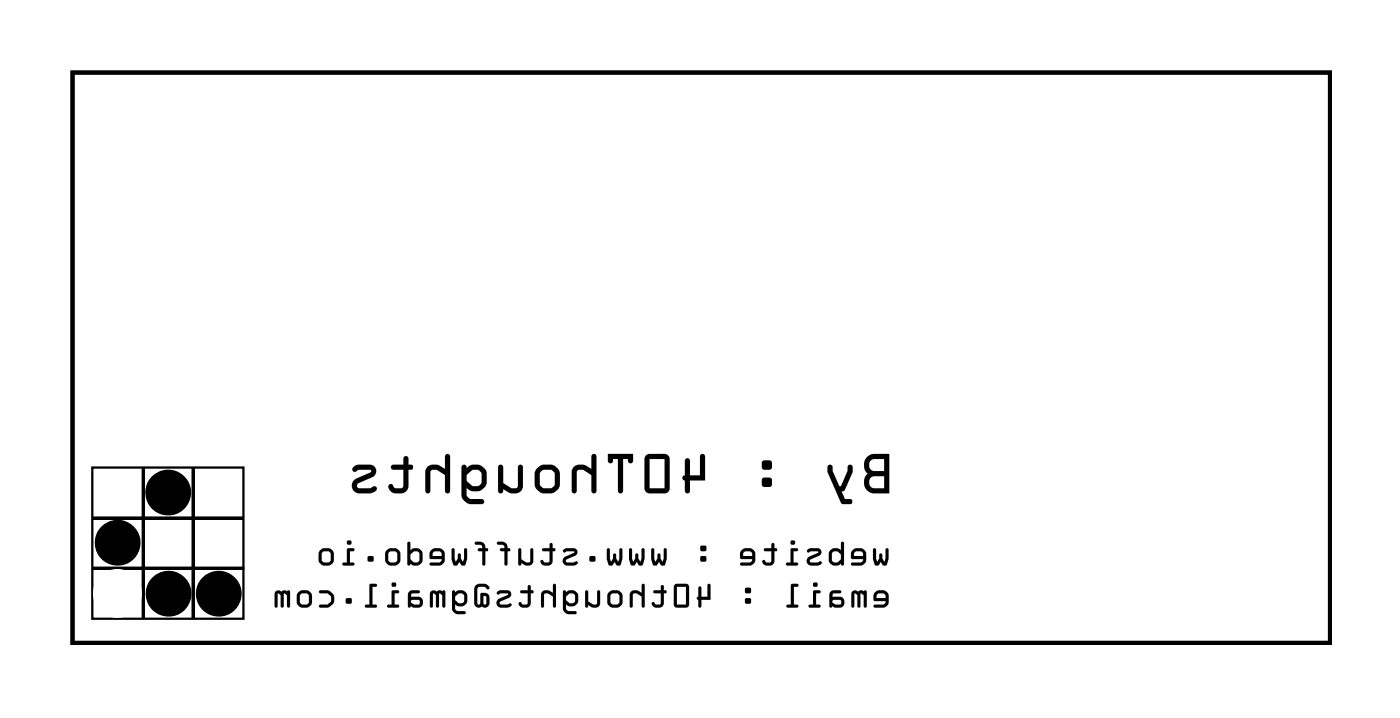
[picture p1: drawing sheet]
<svg xmlns="http://www.w3.org/2000/svg" width="70mm" height="36mm" viewBox="0 0 70 36" stroke-linecap="round" stroke-linejoin="round" font-family="sans-serif">
<path d="M3.6 3.6h63.1v28.6h-63.1z" fill="none" stroke="#000" stroke-width=".2"/>
<path d="M3.6 3.6h63.1v28.6h-63.1z" fill="none" stroke="#000" stroke-width=".05"/>
<g fill="#000">
<path d="M4.8 29.8a1.1 1.1 0 0 1 2.2 0 1.1 1.1 0 0 1-2.2 0zM4.7 29.8a1.15 1.15 0 0 0 2.3 0 1.15 1.15 0 0 0-2.3 0z"/>
<path d="M4.8 27.2a1.1 1.1 0 0 1 2.2 0 1.1 1.1 0 0 1-2.2 0zM4.7 27.2a1.15 1.15 0 0 0 2.3 0 1.15 1.15 0 0 0-2.3 0z"/>
<path d="M7.1 23.4v7.6h.2v-7.6zM7.1 23.4h.2v7.6h-.2z"/>
<path d="M7.4 24.7a1.08 1.08 0 0 1 2.1 0 1.08 1.08 0 0 1-2.1 0zM7.3 24.7a1.15 1.15 0 0 0 2.3 0 1.15 1.15 0 0 0-2.3 0z"/>
<path d="M7.4 29.8a1.08 1.08 0 0 1 2.1 0 1.08 1.08 0 0 1-2.1 0zM7.3 29.8a1.15 1.15 0 0 0 2.3 0 1.15 1.15 0 0 0-2.3 0z"/>
<path d="M9.6 23.4v7.6h.2v-7.6zM9.6 23.4h.2v7.6h-.2z"/>
<path d="M9.9 29.8a1.1 1.1 0 0 1 2.2 0 1.1 1.1 0 0 1-2.2 0zM9.8 29.8a1.15 1.15 0 0 0 2.3 0 1.15 1.15 0 0 0-2.3 0z"/>
<path d="M4.6 25.9v.1h7.6v-.1zM4.6 25.9h7.6v.1h-7.6z"/>
<path d="M4.6 28.4v.2h7.7v-.2zM4.6 28.4h7.6v.1h-7.6z"/>
<path d="M43.8 27.5v.5l.1 .3h.1l.2-.1 .1 .1h.1l.2-.3-.1-.5h-.1l-.1 .7-.1-.5-.2 .5-.1-.7zM43.8 27.5h.1l.1 .7 .2-.5 .1 .5 .1-.7h.1l.1 .5-.2 .3h-.1l-.1-.1-.2 .1h-.1l-.1-.3zM42.8 27.6l-.1 .4 .6 .1-.1 .1h-.5v.1h.6l.1-.2v-.5l-.3-.1zM42.8 27.6l.3-.1 .3 .1v.5l-.1 .2h-.6v-.1h.5l.1-.1-.6-.1zM42.9 27.7l.3-.1 .1 .3h-.5zM42.9 27.7l-.1 .2h.5l-.1-.3zM41.6 27.6v.2v.4l.2 .1h.2l.2-.1 .1 .1v-1.1h-.1v.4l-.4-.1zM41.6 27.6l.2-.1 .4 .1v-.4h.1v1.1l-.1-.1-.2 .1h-.2l-.2-.1v-.4zM41.7 27.7l.3-.1 .2 .2v.2l-.2 .2-.3-.1zM41.7 27.7v.4l.3 .1 .2-.2v-.2l-.2-.2zM40.5 27.6v.1h.5l-.4 .2a.24 .24 0 0 0-.1 .3 .24 .24 0 0 0 .2 .1h.5v-.2h-.6v-.1l.5-.1a.2 .2 0 0 0 .1-.3 .2 .2 0 0 0-.2-.1h-.3zM40.5 27.6l.2-.1h.3l.2 .1-.1 .2-.5 .3 .1 .1 .5-.1v.1l-.1 .1h-.4a.24 .24 0 0 1-.2-.1 .24 .24 0 0 1 .1-.3l.4-.2h-.5zM39.7 27.5l-.1 .7h-.1l-.1 .1h.6v-.1h-.2v-.6h.2v-.1zM39.7 27.5h.3v.1h-.2v.6h.2v.1h-.6l.1-.1h.1zM39.6 27.2a.15 .15 0 0 0 .3 0 .15 .15 0 0 0-.3 0zM39.6 27.2a.15 .15 0 0 1 .3 0 .15 .15 0 0 1-.3 0zM38.3 27.5v.1h.4v.5l-.2 .1-.2-.1-.1 .1a.32 .32 0 0 0 .3 .2 .32 .32 0 0 0 .3-.3v-.5l.2-.1h-.2v-.3l-.1 .1v.2zM38.3 27.5h.4v-.2l.1-.1v.3h.2l-.2 .1v.5a.31 .31 0 0 1-.3 .3 .31 .31 0 0 1-.3-.3h.1l.2 .1 .2-.1v-.5h-.4zM37.2 27.6l-.1 .4 .6 .1-.1 .1h-.4l-.1 .1h.6l.2-.2-.1-.5-.2-.1zM37.2 27.6l.4-.1 .2 .1 .1 .5-.2 .2h-.6l.1-.1h.4l.1-.1-.6-.1zM37.3 27.7l.3-.1 .1 .3h-.4zM37.3 27.7v.2h.4l-.1-.3zM35.1 27.9v.2h.3v-.2zM35.1 27.9h.3v.2h-.3zM35.1 27.4v.2h.3v-.2zM35.1 27.4h.3v.2h-.3zM32.7 27.5v.5v.3h.2l.1-.1 .2 .1h.1l.1-.3v-.5h-.1l-.1 .7-.2-.5-.1 .5-.1-.7zM32.7 27.5h.1l.1 .7 .1-.5 .2 .5 .1-.7h.1v.5l-.1 .3h-.1l-.2-.1-.1 .1h-.2v-.3zM31.6 27.5l-.1 .5 .1 .3h.2l.1-.1 .1 .1h.2l.1-.3v-.5h-.1l-.1 .7-.2-.5-.1 .5-.1-.7zM31.6 27.5h.1l.1 .7 .1-.5 .2 .5 .1-.7h.1v.5l-.1 .3h-.2l-.1-.1-.1 .1h-.2l-.1-.3zM30.5 27.5l-.1 .5 .1 .3h.2l.1-.1 .1 .1h.2l.1-.3v-.5h-.1l-.1 .7-.2-.5-.2 .5v-.7zM30.5 27.5h.1v.7l.2-.5 .2 .5 .1-.7h.1v.5l-.1 .3h-.2l-.1-.1-.1 .1h-.2l-.1-.3zM29.6 27.9v.2h.2v-.2zM29.6 27.9h.2v.2h-.2zM28.2 27.6l.1 .1h.5l-.4 .2a.24 .24 0 0 0-.2 .3 .24 .24 0 0 0 .2 .1h.5v-.2h-.5v-.1l.4-.1a.2 .2 0 0 0 .2-.3 .2 .2 0 0 0-.2-.1h-.4zM28.2 27.6l.2-.1h.4l.1 .1v.2l-.5 .3v.1l.5-.1 .1 .1-.2 .1h-.4a.24 .24 0 0 1-.2-.1 .24 .24 0 0 1 .2-.3l.4-.2h-.5zM27.2 27.5v.1h.4v.5l-.3 .1-.1-.1-.1 .1a.32 .32 0 0 0 .3 .2 .32 .32 0 0 0 .3-.3v-.5l.2-.1h-.2v-.3l-.1 .1v.2zM27.2 27.5h.4v-.2l.1-.1v.3h.2l-.2 .1v.5a.31 .31 0 0 1-.3 .3 .31 .31 0 0 1-.3-.3h.1l.1 .1 .3-.1v-.5h-.4zM26 27.5v.8h.1v-.1l.2 .1a.3 .3 0 0 0 .4-.2v-.6h-.1v.6l-.1 .1-.4-.2v-.5zM26 27.5h.1v.5l.3 .2 .2-.1v-.6h.1v.6a.34 .34 0 0 1-.2 .3 .34 .34 0 0 1-.4-.2v.1h-.1zM24.9 27.2l.1 .1 .3 .1v.1l-.2 .1h.2v.7h.1v-.7l.2-.1h-.2a.34 .34 0 0 0-.5-.3zM24.9 27.2a.34 .34 0 0 1 .6 .3h.1l-.1 .1v.7h-.1h-.1v-.7h-.2l.2-.1v-.1l-.3-.1zM23.8 27.2v.1l.4 .1v.1l-.2 .1h.2v.7h.1v-.7l.2-.1h-.2a.34 .34 0 0 0-.5-.3zM23.8 27.2a.34 .34 0 0 1 .5 .3h.2l-.2 .1v.7h-.1v-.7h-.2l.2-.1v-.1l-.4-.1zM22.7 27.5l-.1 .5 .1 .3h.2l.1-.1 .1 .1h.2l.1-.3v-.5h-.1l-.1 .7-.2-.5-.1 .5-.1-.7zM22.7 27.5h.1l.1 .7 .1-.5 .2 .5 .1-.7h.1v.5l-.1 .3h-.2l-.1-.1-.1 .1h-.2l-.1-.3zM21.6 27.6v.4l.5 .1-.1 .1h-.4v.1h.6l.1-.2v-.5l-.3-.1zM21.6 27.6l.4-.1 .3 .1v.5l-.1 .2h-.6v-.1h.4l.1-.1-.5-.1zM21.7 27.7l.4-.1v.3h-.4zM21.7 27.7v.2h.4v-.3zM20.4 27.2v1.1h.1l.1-.1 .1 .1h.3l.2-.1v-.6l-.3-.1-.3 .1v-.4zM20.4 27.2h.2v.4l.3-.1 .3 .1v.6l-.2 .1h-.3l-.1-.1-.1 .1h-.1zM20.6 27.8l.2-.2 .2 .1v.4l-.2 .1-.2-.1zM20.6 27.8v.3l.2 .1 .2-.1v-.4l-.2-.1zM19.2 27.9a.45 .45 0 0 0 .9 0 .45 .45 0 0 0-.9 0zM19.2 27.9a.45 .45 0 0 1 .9 0 .45 .45 0 0 1-.9 0zM19.5 27.7l.3-.1 .1 .1v.4l-.1 .1h-.2l-.1-.1zM19.5 27.7v.4l.1 .1h.2l.1-.1v-.4l-.1-.1zM18.5 27.9v.2h.2v-.2zM18.5 27.9h.2v.2h-.2zM17.4 27.5v.7h-.2v.1h.5l.1-.1h-.3v-.6h.2l.1-.1zM17.4 27.5h.4l-.1 .1h-.2v.6h.3l-.1 .1h-.5v-.1h.2zM17.4 27.2a.12 .12 0 0 0 .2 0 .12 .12 0 0 0-.2 0zM17.4 27.2a.12 .12 0 0 1 .2 0 .12 .12 0 0 1-.2 0zM15.9 27.9a.45 .45 0 0 0 .9 0 .45 .45 0 0 0-.9 0zM15.9 27.9a.45 .45 0 0 1 .9 0 .45 .45 0 0 1-.9 0zM16.2 27.7l.3-.1 .1 .1v.4l-.1 .1h-.3l-.1-.1zM16.2 27.7l-.1 .4 .1 .1h.3l.1-.1v-.4l-.1-.1z"/>
<path d="M43.8 27.5v.5l.1 .3h.1l.2-.1 .1 .1h.2a.83 .83 0 0 0 0-.8h-.1l-.1 .7-.1-.5-.2 .5-.1-.7zM42.8 27.6l-.1 .4 .6 .1-.1 .1h-.5v.1h.6l.1-.2v-.5l-.3-.1zM42.9 27.7l.3-.1 .1 .3h-.5zM41.6 27.6v.2v.4l.2 .1h.2l.2-.1 .1 .1v-1.1h-.1v.4l-.4-.1zM41.7 27.7l.3-.1 .2 .2v.2l-.2 .2-.3-.1zM40.5 27.6v.1h.5l-.4 .2a.24 .24 0 0 0-.1 .3 .24 .24 0 0 0 .2 .1h.5v-.2h-.6v-.1l.5-.1a.2 .2 0 0 0 .1-.3 .2 .2 0 0 0-.2-.1h-.3zM39.7 27.5l-.1 .7h-.1l-.1 .1h.6v-.1h-.2v-.6h.2v-.1zM39.6 27.2a.15 .15 0 0 0 .3 0 .15 .15 0 0 0-.3 0zM38.3 27.5v.1h.4v.5l-.2 .1-.2-.1h-.1a.31 .31 0 0 0 .3 .3 .31 .31 0 0 0 .3-.3v-.5l.2-.1h-.2v-.3l-.1 .1v.2zM37.2 27.6l-.1 .4 .6 .1-.1 .1h-.4l-.1 .1h.6l.2-.2-.1-.5-.2-.1zM37.3 27.7l.3-.1 .1 .3h-.4zM35.1 27.9v.2h.3v-.2zM35.1 27.4v.2h.3v-.2zM32.7 27.5v.5v.3h.2l.1-.1 .2 .1h.2a.83 .83 0 0 0 0-.8h-.1l-.1 .7-.2-.5-.1 .5-.1-.7zM31.6 27.5l-.1 .5 .1 .3h.2l.1-.1 .1 .1h.2a.83 .83 0 0 0 .1-.8h-.1l-.1 .7-.2-.5-.1 .5-.1-.7zM30.5 27.5l-.1 .5 .1 .3h.2l.1-.1 .1 .1h.2a.83 .83 0 0 0 .1-.8h-.1l-.1 .7-.2-.5-.2 .5v-.7zM29.6 27.9v.2h.2v-.2zM28.2 27.6l.1 .1h.5l-.4 .2a.24 .24 0 0 0-.2 .3 .24 .24 0 0 0 .2 .1h.5v-.2h-.5v-.1l.4-.1a.2 .2 0 0 0 .2-.3 .2 .2 0 0 0-.2-.1h-.4zM27.2 27.5v.1h.4v.5l-.3 .1-.1-.1h-.1a.31 .31 0 0 0 .3 .3 .31 .31 0 0 0 .3-.3v-.5l.2-.1h-.2v-.3l-.1 .1v.2zM26 27.5v.8h.1v-.1a.34 .34 0 0 0 .4 .2 .34 .34 0 0 0 .2-.3v-.6h-.1v.6l-.1 .1-.4-.2v-.5zM24.9 27.2l.1 .1 .3 .1v.1l-.2 .1h.2v.7h.1h.1v-.7l.1-.1h-.1a.34 .34 0 0 0-.6-.3zM23.8 27.2v.1l.4 .1v.1l-.2 .1h.2v.7h.1v-.7l.2-.1h-.2a.34 .34 0 0 0-.5-.3zM22.7 27.5l-.1 .5 .1 .3h.2l.1-.1 .1 .1h.2a.83 .83 0 0 0 .1-.8h-.1l-.1 .7-.2-.5-.1 .5-.1-.7zM21.6 27.6v.4l.5 .1-.1 .1h-.4v.1h.6l.1-.2v-.5l-.3-.1zM21.7 27.7l.4-.1v.3h-.4zM20.4 27.2v1.1h.1l.1-.1 .1 .1h.3l.2-.1v-.6l-.3-.1-.3 .1v-.4zM20.6 27.8l.2-.2 .2 .1v.4l-.2 .1-.2-.1zM19.2 27.9a.45 .45 0 0 0 .9 0 .45 .45 0 0 0-.9 0zM19.5 27.7l.3-.1 .1 .1v.4l-.1 .1h-.2l-.1-.1zM18.5 27.9v.2h.2v-.2zM17.4 27.5v.7h-.2v.1h.5l.1-.1h-.3v-.6h.2l.1-.1zM17.4 27.2a.12 .12 0 0 0 .2 0 .12 .12 0 0 0-.2 0zM15.9 27.9a.45 .45 0 0 0 .9 0 .45 .45 0 0 0-.9 0zM16.2 27.7l.3-.1 .1 .1v.4l-.1 .1h-.3l-.1-.1z"/>
<path d="M43.9 29.7l-.1 .4 .6 .1-.1 .1h-.5v.1h.6l.2-.2-.1-.5-.2-.1zM43.9 29.7l.4-.1 .2 .1 .1 .5-.2 .2h-.6v-.1h.5l.1-.1-.6-.1zM44 29.8l.3-.1 .1 .3h-.4zM44 29.8v.2h.4l-.1-.3zM42.7 29.6v.8h.1l.1-.7 .1 .1v.6h.1l.1-.7 .1 .1v.6h.1v-.8zM42.7 29.6h.7v.8h-.1v-.6l-.1-.1-.1 .7h-.1v-.6l-.1-.1-.1 .7h-.1zM41.7 29.6l-.1 .8 .5 .1a.28 .28 0 0 0 .2-.3 .28 .28 0 0 0-.2-.3h-.4v-.1l.1-.1h.3v-.1zM41.7 29.6h.4v.1h-.3l-.1 .1v.1h.4a.28 .28 0 0 1 .2 .3 .28 .28 0 0 1-.2 .3l-.5-.1zM41.8 30.1h.3l.1 .2h-.3l-.2-.1zM41.8 30.1l-.1 .1 .2 .1h.3l-.1-.2zM40.8 29.6v.7h-.2l-.1 .1h.6v-.1h-.2v-.6h.2v-.1zM40.8 29.6h.3v.1h-.2v.6h.2v.1h-.6l.1-.1h.2zM40.8 29.3a.12 .12 0 0 0 .2 0 .12 .12 0 0 0-.2 0zM40.8 29.3a.12 .12 0 0 1 .2 0 .12 .12 0 0 1-.2 0zM39.7 29.3v1h-.2l-.1 .1h.6v-.1h-.2v-.9h.2v-.1zM39.7 29.3h.3v.1h-.2v.9h.2v.1h-.6l.1-.1h.2zM37.4 30v.2h.2v-.2zM37.4 30h.2v.2h-.2zM37.4 29.5v.2h.2v-.2zM37.4 29.5h.2v.2h-.2zM35 29.4v.5l-.1 .1 .2 .5 .1-.1v-.3h.4v-.8h-.1v.6h-.3v-.5zM35 29.4h.2v.5h.3v-.6h.1v.8h-.4v.3l-.1 .1-.2-.5 .1-.1zM33.8 29.3v1.1l.1 .1 .6-.1 .1-.1-.1-.9-.1-.1zM33.8 29.3h.6l.1 .1 .1 .9-.1 .1-.6 .1-.1-.1zM33.9 29.4h.5v.9h-.5zM33.9 29.4v.9h.5v-.9zM32.8 29.6v.1h.3v.5l-.2 .1-.1-.1-.1 .1a.32 .32 0 0 0 .3 .2 .32 .32 0 0 0 .3-.3v-.5l.1-.1h-.1v-.3l-.2 .1v.2zM32.8 29.6h.3v-.2l.2-.1v.3h.1l-.1 .1v.5a.31 .31 0 0 1-.3 .3 .31 .31 0 0 1-.3-.3h.1l.1 .1 .2-.1v-.5h-.3zM31.6 29.6v.8h.1v-.6l.1-.1 .4 .2v.5h.1v-1.1h-.1v.4l-.3-.1zM31.6 29.6h.3l.3 .1v-.4h.1v1.1h-.1v-.5l-.3-.2-.2 .1v.6h-.1zM30.4 30a.44 .44 0 0 0 .8 0 .44 .44 0 0 0-.8 0zM30.4 30a.44 .44 0 0 1 .8 0 .44 .44 0 0 1-.8 0zM30.7 29.8l.3-.1 .1 .1v.4l-.1 .1h-.3l-.1-.1zM30.7 29.8l-.1 .4 .1 .1h.3l.1-.1v-.4l-.1-.1zM29.4 29.6l-.1 .8h.1l.1-.1 .1 .1a.3 .3 0 0 0 .5-.2v-.6h-.2v.6v.1l-.4-.2v-.5zM29.4 29.6h.1v.5l.2 .2h.2v-.7h.2v.6a.34 .34 0 0 1-.3 .3 .34 .34 0 0 1-.3-.2v.1h-.1zM28.3 29.6v1l.1 .2h.5v-.2h-.5v-.3l.2 .1 .3-.1 .1-.2v-.4l-.2-.1h-.3l-.1 .1zM28.2 29.6h.1l.1 .1 .1-.1h.3l.2 .1v.4l-.1 .2-.3 .1-.2-.1v.3h.5v.2h-.5l-.1-.2zM28.4 29.9l.2-.2h.1l.1 .2v.3h-.3l-.1-.1zM28.4 29.9v.2l.1 .1h.3v-.3l-.1-.2h-.1zM27.2 29.6l-.1 .8h.2v-.6l.1-.1 .3 .2v.5h.2v-1.1h-.2v.4l-.3-.1zM27.2 29.6h.2l.3 .1v-.4h.2v1.1h-.2v-.5l-.2-.2-.2 .1v.6h-.2zM26.1 29.6v.1h.4v.5l-.3 .1-.1-.1-.1 .1a.32 .32 0 0 0 .3 .2 .32 .32 0 0 0 .3-.3v-.5l.2-.1h-.2v-.3l-.1 .1v.2zM26.1 29.6h.4v-.2l.1-.1v.3h.2l-.2 .1v.5a.31 .31 0 0 1-.3 .3 .31 .31 0 0 1-.3-.3h.1l.1 .1 .3-.1v-.5h-.4zM24.9 29.7l.1 .1h.5l-.5 .2a.24 .24 0 0 0-.1 .3 .24 .24 0 0 0 .2 .2l.5-.1v-.2h-.5v-.1l.4-.1a.2 .2 0 0 0 .1-.3 .2 .2 0 0 0-.2-.1h-.3zM24.9 29.7l.2-.1h.3l.2 .1v.2l-.5 .3v.1l.5-.1v.1l-.1 .1-.4 .1a.24 .24 0 0 1-.2-.2 .24 .24 0 0 1 .1-.3l.5-.2h-.5zM23.9 29.3l-.1 .2v.7a.23 .23 0 0 0 .1 .2 .23 .23 0 0 0 .3 0l.1 .1 .2-.1v-.5a.27 .27 0 0 0-.1-.2 .27 .27 0 0 0-.3 .1v.4l-.1 .1-.1-.1v-.7l.2-.1h.2a.1 .1 0 0 0 .1 .1 .1 .1 0 0 0 .1 0l-.2-.2zM23.9 29.3h.4l.2 .1v.1l-.2-.1-.4 .1v.7l.1 .1 .1-.1v-.4a.29 .29 0 0 1 .4 .1v.4l-.1 .1h-.6v-.9zM24.2 29.9h.2l-.1 .4h-.1zM24.2 29.9v.4h.1l.1-.4zM22.7 29.6v1l.2 .2h.4v-.2h-.5v-.3l.2 .1 .4-.1v-.2v-.4l-.2-.1h-.2l-.2 .1zM22.7 29.6h.1v.1l.2-.1h.2l.2 .1v.4v.2l-.4 .1-.2-.1v.3h.5v.2h-.4l-.2-.2zM22.8 29.9l.2-.2h.2l.1 .2v.3h-.3l-.2-.1zM22.8 29.9v.2l.2 .1h.3v-.3l-.1-.2h-.2zM21.6 29.6v.8h.1v-.7l.2 .1v.6h.1l.1-.7 .1 .1v.6h.1v-.8zM21.6 29.6h.7v.8h-.1v-.6l-.1-.1-.1 .7h-.1v-.6l-.1-.1-.1 .7h-.1zM20.5 29.6v.8l.5 .1a.28 .28 0 0 0 .2-.3 .28 .28 0 0 0-.2-.3h-.4v-.1l.1-.1h.3v-.1zM20.5 29.6h.5v.1h-.3l-.1 .1v.1h.4a.28 .28 0 0 1 .2 .3 .28 .28 0 0 1-.2 .3l-.5-.1zM20.6 30.1h.4v.2h-.2l-.2-.1zM20.6 30.1v.1l.2 .1h.2v-.2zM19.7 29.6l-.1 .7h-.1l-.1 .1h.6v-.1h-.2v-.6h.2v-.1zM19.7 29.6h.3v.1h-.2v.6h.2v.1h-.6l.1-.1h.1zM19.6 29.3a.15 .15 0 0 0 .3 0 .15 .15 0 0 0-.3 0zM19.6 29.3a.15 .15 0 0 1 .3 0 .15 .15 0 0 1-.3 0zM18.5 29.3v1h-.2v.1h.6v-.1h-.2v-.9h.2v-.1zM18.5 29.3h.4v.1h-.2v.9h.2v.1h-.6v-.1h.2zM17.4 30v.2h.2v-.2zM17.4 30h.2v.2h-.2zM16 29.6v.1h.4l.2 .2v.2l-.2 .2h-.4v.1h.5l.2-.2v-.4l-.3-.2zM16 29.6h.6a.43 .43 0 0 1-.1 .8h-.5v-.1h.4l.2-.2v-.2l-.2-.2h-.4zM14.8 30a.45 .45 0 0 0 .9 0 .45 .45 0 0 0-.9 0zM14.8 30a.45 .45 0 0 1 .9 0 .45 .45 0 0 1-.9 0zM15.1 29.8l.3-.1 .1 .1v.4l-.1 .1h-.3l-.1-.1zM15.1 29.8l-.1 .4 .1 .1h.3l.1-.1v-.4l-.1-.1zM13.8 29.6v.8h.1l.1-.7 .1 .1v.6h.1l.1-.7 .1 .1v.6h.1v-.8zM13.8 29.6h.7v.8h-.1v-.6l-.1-.1-.1 .7h-.1v-.6l-.1-.1-.1 .7h-.1z"/>
<path d="M43.9 29.7l-.1 .4 .6 .1-.1 .1h-.5v.1h.6l.2-.2-.1-.5-.2-.1zM44 29.8l.3-.1 .1 .3h-.4zM42.7 29.6v.8h.1l.1-.7 .1 .1v.6h.1l.1-.7 .1 .1v.6h.1v-.8zM41.7 29.6l-.1 .8 .5 .1a.28 .28 0 0 0 .2-.3 .28 .28 0 0 0-.2-.3h-.4v-.1l.1-.1h.3v-.1zM41.8 30.1h.3l.1 .2h-.3l-.2-.1zM40.8 29.6v.7h-.2l-.1 .1h.6v-.1h-.2v-.6h.2v-.1zM40.8 29.3a.12 .12 0 0 0 .2 0 .12 .12 0 0 0-.2 0zM39.7 29.3v1h-.2l-.1 .1h.6v-.1h-.2v-.9h.2v-.1zM37.4 30v.2h.2v-.2zM37.4 29.5v.2h.2v-.2zM35 29.4v.5l-.1 .1 .2 .5 .1-.1v-.3h.4v-.8h-.1v.6h-.3v-.5zM33.8 29.3v1.1l.1 .1 .6-.1 .1-.1-.1-.9-.1-.1zM33.9 29.4h.5v.9h-.5zM32.8 29.6v.1h.3v.5l-.2 .1-.1-.1h-.1a.31 .31 0 0 0 .3 .3 .31 .31 0 0 0 .3-.3v-.5l.1-.1h-.1v-.3l-.2 .1v.2zM31.6 29.6v.8h.1v-.6l.1-.1 .4 .2v.5h.1v-1.1h-.1v.4l-.3-.1zM30.4 30a.44 .44 0 0 0 .8 0 .44 .44 0 0 0-.8 0zM30.7 29.8l.3-.1 .1 .1v.4l-.1 .1h-.3l-.1-.1zM29.4 29.6v.8h.1v-.1a.34 .34 0 0 0 .3 .2 .34 .34 0 0 0 .3-.3v-.6h-.2v.6v.1l-.4-.2v-.5zM28.2 29.6l.1 1 .1 .2h.5v-.2h-.5v-.3l.2 .1 .3-.1 .1-.2v-.4l-.2-.1h-.3l-.1 .1zM28.4 29.9l.2-.2h.1l.1 .2v.3h-.3l-.1-.1zM27.2 29.6l-.1 .8h.2v-.6l.1-.1 .3 .2v.5h.2v-1.1h-.2v.4l-.3-.1zM26.1 29.6v.1h.4v.5l-.3 .1-.1-.1h-.1a.31 .31 0 0 0 .3 .3 .31 .31 0 0 0 .3-.3v-.5l.2-.1h-.2v-.3l-.1 .1v.2zM24.9 29.7l.1 .1h.5l-.5 .2a.24 .24 0 0 0-.1 .3 .24 .24 0 0 0 .2 .2l.5-.1v-.2h-.5v-.1l.4-.1a.2 .2 0 0 0 .1-.3 .2 .2 0 0 0-.2-.1h-.3zM23.9 29.3l-.1 .2v.9h.6l.1-.1v-.4a.27 .27 0 0 0-.1-.2 .27 .27 0 0 0-.3 .1v.4l-.1 .1-.1-.1v-.7l.4-.1a.1 .1 0 0 0 .1 .1 .1 .1 0 0 0 .1 0l-.2-.2zM24.2 29.9h.2l-.1 .4h-.1zM22.7 29.6v1l.2 .2h.4v-.2h-.5v-.3l.2 .1 .4-.1v-.2v-.4l-.2-.1h-.2l-.2 .1zM22.8 29.9l.2-.2h.2l.1 .2v.3h-.3l-.2-.1zM21.6 29.6v.8h.1v-.7l.2 .1v.6h.1v-.7l.2 .1v.6h.1v-.8zM20.5 29.6v.8l.5 .1a.28 .28 0 0 0 .2-.3 .28 .28 0 0 0-.2-.3h-.4v-.1l.1-.1h.3v-.1zM20.6 30.1h.4v.2h-.2l-.2-.1zM19.7 29.6l-.1 .7h-.1l-.1 .1h.6v-.1h-.2v-.6h.2v-.1zM19.6 29.3a.15 .15 0 0 0 .3 0 .15 .15 0 0 0-.3 0zM18.5 29.3v1h-.2v.1h.6v-.1h-.2v-.9h.2v-.1zM17.4 30v.2h.2v-.2zM16 29.6v.1h.4l.2 .2v.2l-.2 .2h-.4v.1l.4 .1a.44 .44 0 0 0 .4-.5 .44 .44 0 0 0-.4-.4zM14.8 30a.45 .45 0 0 0 .9 0 .45 .45 0 0 0-.9 0zM15.1 29.8l.3-.1 .1 .1v.4l-.1 .1h-.3l-.1-.1zM13.8 29.6v.8h.1l.1-.7 .1 .1v.6h.1l.1-.7 .1 .1v.6h.1v-.8z"/>
<path d="M43.5 22.9l-.2 .5 .2 .3a.58 .58 0 0 0-.1 .6 .58 .58 0 0 0 .4 .4h.8v-2h-.8zM43.5 22.9l.3-.2h.8v2h-.8a.58 .58 0 0 1-.4-.4 .58 .58 0 0 1 .1-.6l-.2-.3zM43.7 23.9h.6v.6l-.6-.1-.1-.3zM43.7 23.9l-.1 .3 .1 .2 .6 .1v-.6zM43.7 23.1l.6-.1v.6l-.6-.1-.1-.1zM43.7 23.1l-.1 .2 .1 .2 .6 .1v-.6zM41.5 23.3v.4l.7 1.5 .1 .1 .4-.1v-.2h-.3l-.2-.4 .2-.1 .3-.8 .1-.3a.13 .13 0 0 0-.2-.1 .13 .13 0 0 0-.1 .1v.2l-.3 .8h-.1l-.3-.8-.1-.2zM41.5 23.3l.2 .1 .1 .2 .3 .8h.1l.3-.8v-.2a.13 .13 0 0 1 .1-.1 .13 .13 0 0 1 .2 .1l-.1 .3-.3 .8-.2 .1 .2 .4h.3v.2l-.4 .1-.1-.1-.7-1.5zM38.2 24v.4h.5v-.4zM38.2 24h.5v.4h-.5zM38.2 23.1v.4h.5v-.4zM38.2 23.1h.5v.4h-.5zM34.4 23l-.1 .8a.13 .13 0 0 0-.1 .2 .13 .13 0 0 0 .1 .1v.5a.13 .13 0 0 0 .2 .1 .13 .13 0 0 0 .1-.1v-.5h.8v-1.2a.14 .14 0 0 0-.2-.2 .13 .13 0 0 0-.1 .2v.9h-.5v-.8zM34.4 23h.2v.8h.5v-.9a.13 .13 0 0 1 .1-.2 .14 .14 0 0 1 .2 .2v1.2h-.8v.5a.13 .13 0 0 1-.1 .1 .13 .13 0 0 1-.2-.1v-.5a.13 .13 0 0 1-.1-.1 .13 .13 0 0 1 .1-.2zM32.4 22.8l-.1 .2v1.6l.3 .1h.8l.2-.2v-1.6l-.3-.2h-.7zM32.4 22.8l.2-.1h.7l.3 .2v1.6l-.2 .2h-.8l-.3-.1v-1.6zM32.6 23h.7v1.5h-.7zM32.6 23v1.5h.7v-1.5zM30.5 22.7v.4a.13 .13 0 0 0 .1 .1 .13 .13 0 0 0 .1-.1v-.1h.3v1.6a.13 .13 0 0 0 .1 .1 .13 .13 0 0 0 .1-.1v-1.6h.3v.1a.13 .13 0 0 0 .1 .1 .13 .13 0 0 0 .1-.1v-.4zM30.5 22.7h1.2v.4a.13 .13 0 0 1-.1 .1 .13 .13 0 0 1-.1-.1v-.1h-.3v1.6a.13 .13 0 0 1-.1 .1 .13 .13 0 0 1-.1-.1v-1.6h-.3v.1a.13 .13 0 0 1-.1 .1 .13 .13 0 0 1-.1-.1zM28.8 23.4l-.1 .3v.9a.13 .13 0 0 0 .1 .1 .13 .13 0 0 0 .1-.1v-.9l.2-.2h.1l.5 .3v.8a.13 .13 0 0 0 .1 .1 .13 .13 0 0 0 .1-.1v-1.7a.13 .13 0 0 0-.1-.2 .13 .13 0 0 0-.1 .2v.6l-.5-.2zM28.8 23.4l.4-.1 .5 .2v-.6a.13 .13 0 0 1 .1-.2 .13 .13 0 0 1 .1 .2v1.7a.13 .13 0 0 1-.1 .1 .13 .13 0 0 1-.1-.1v-.8l-.5-.3h-.1l-.2 .2v.9a.13 .13 0 0 1-.1 .1 .13 .13 0 0 1-.1-.1v-.9zM26.9 23.5a1.01 1.01 0 0 0-.1 .8l.1 .2 .3 .2h.5l.2-.1a1.05 1.05 0 0 0 .2-.9l-.2-.3a.64 .64 0 0 0-.6-.1zM26.9 23.5l.3-.2h.5l.4 .4a1.05 1.05 0 0 1-.2 .9l-.2 .1h-.5l-.3-.2-.1-.2a1.02 1.02 0 0 1 .1-.8zM27.1 23.6l.5-.1 .2 .2v.6l-.1 .1-.4 .1-.2-.2v-.6zM27.1 23.6v.1v.6l.2 .2 .4-.1 .1-.1v-.6l-.2-.2zM25 23.3v1.3a.13 .13 0 0 0 .1 .1 .13 .13 0 0 0 .1-.1v-.1l.3 .2a.5 .5 0 0 0 .7-.3v-1a.12 .12 0 0 0-.1-.1 .12 .12 0 0 0-.1 .1v1l-.4 .1-.4-.3v-.8zM25 23.3l.2 .1v.8l.4 .3 .4-.1v-1a.13 .13 0 0 1 .1-.1 .13 .13 0 0 1 .1 .1v1a.56 .56 0 0 1-.4 .3 .56 .56 0 0 1-.6-.2v.1a.13 .13 0 0 1-.1 .1 .13 .13 0 0 1-.1-.1zM23.2 23.3v1.6l.3 .3 .7 .1a.13 .13 0 0 0 .1-.2 .13 .13 0 0 0-.1-.1h-.7l-.1-.1v-.5l.3 .2h.4l.2-.2 .1-.2v-.6l-.2-.2-.3-.1h-.3l-.2 .2a.13 .13 0 0 0-.1-.2 .13 .13 0 0 0-.1 0zM23.2 23.3a.13 .13 0 0 1 .1 0 .13 .13 0 0 1 .1 .2l.2-.2h.3l.3 .1 .2 .2v.6l-.1 .2-.2 .2h-.4l-.3-.2v.5l.1 .1h.7a.13 .13 0 0 1 .1 .1 .13 .13 0 0 1-.1 .2l-.7-.1-.3-.3zM23.4 23.8l.3-.3 .3 .1 .2 .1-.1 .5-.2 .2-.2-.1-.3-.2zM23.4 23.8v.3l.3 .2 .2 .1 .2-.2 .1-.5-.2-.1h-.3zM21.4 23.4l-.1 .3v.9a.13 .13 0 0 0 .2 .1 .13 .13 0 0 0 .1-.1v-.9l.1-.2h.2l.4 .3v.8a.13 .13 0 0 0 .1 .1 .13 .13 0 0 0 .2-.1v-1.7a.14 .14 0 0 0-.2-.2 .13 .13 0 0 0-.1 .2v.6l-.4-.2zM21.4 23.4l.5-.1 .4 .2v-.6a.13 .13 0 0 1 .1-.2 .14 .14 0 0 1 .2 .2v1.7a.13 .13 0 0 1-.2 .1 .13 .13 0 0 1-.1-.1v-.8l-.4-.3h-.2l-.1 .2v.9a.13 .13 0 0 1-.1 .1 .13 .13 0 0 1-.2-.1v-.9zM19.6 23.3l.1 .2h.5v.9l-.1 .1-.4-.1a.14 .14 0 0 0-.1-.1 .14 .14 0 0 0-.1 .1 .54 .54 0 0 0 .5 .3 .54 .54 0 0 0 .5-.4v-.8h.2v-.1v-.1h-.2v-.3a.13 .13 0 0 0-.1-.1 .13 .13 0 0 0-.2 .1v.3zM19.6 23.3h.6v-.3a.13 .13 0 0 1 .2-.1 .13 .13 0 0 1 .1 .1v.3h.2v.1v.1h-.2v.8a.51 .51 0 0 1-.5 .5 .51 .51 0 0 1-.5-.5 .19 .19 0 0 1 .2 0 .19 .19 0 0 1 .1 .2l.4-.1v-.9h-.5zM17.7 23.4a.16 .16 0 0 0 .1 .3 .14 .14 0 0 0 .1-.1l.6-.1 .1 .1-.7 .4a.39 .39 0 0 0-.3 .4 .39 .39 0 0 0 .4 .3h.5l.4-.1a.14 .14 0 0 0-.1-.2 .14 .14 0 0 0-.2 0l-.6 .1-.1-.2 .1-.1 .7-.3a.33 .33 0 0 0 .2-.4 .33 .33 0 0 0-.4-.2h-.5zM17.7 23.4a.97 .97 0 0 1 1.1 0l.1 .2-.1 .3-.8 .3-.1 .1 .1 .2 .6-.1a.15 .15 0 0 1 .2 0 .15 .15 0 0 1 .1 .2 .88 .88 0 0 1-1.2-.1v-.3l.1-.2 .8-.4-.1-.1h-.5a.17 .17 0 0 1-.2 .2 .17 .17 0 0 1-.1-.2z"/>
<path d="M43.5 22.9l-.2 .5 .2 .3a.57 .57 0 0 0-.1 .6 .57 .57 0 0 0 .4 .4h.8v-2h-.8zM43.7 23.9h.6v.6l-.6-.1-.1-.2zM43.7 23.1l.6-.1v.6l-.6-.1-.1-.1zM41.5 23.3v.4l.7 1.5 .1 .1 .4-.1v-.2h-.3l-.2-.4 .2-.1 .3-.8 .1-.3a.13 .13 0 0 0-.2-.1 .13 .13 0 0 0-.1 .1v.2l-.3 .8h-.1l-.3-.8-.1-.2zM38.2 24v.4h.5v-.4zM38.2 23.1v.4h.5v-.4zM34.4 23l-.1 .8a.13 .13 0 0 0-.1 .2 .13 .13 0 0 0 .1 .1v.5a.13 .13 0 0 0 .2 .1 .13 .13 0 0 0 .1-.1v-.5h.8v-1.2a.14 .14 0 0 0-.2-.2 .13 .13 0 0 0-.1 .2v.9h-.5v-.8zM32.4 22.8l-.1 .2v1.6l.3 .1h.8l.2-.2v-1.6l-.3-.2h-.7zM32.6 23h.7v1.5h-.7zM30.5 22.7v.4a.13 .13 0 0 0 .1 .1 .13 .13 0 0 0 .1-.1v-.1h.3v1.6a.13 .13 0 0 0 .1 .1 .13 .13 0 0 0 .1-.1v-1.6h.3v.1a.13 .13 0 0 0 .1 .1 .13 .13 0 0 0 .1-.1v-.4zM28.8 23.4l-.1 .3v.9a.13 .13 0 0 0 .1 .1 .13 .13 0 0 0 .1-.1v-.9l.2-.2h.1l.5 .3v.8a.13 .13 0 0 0 .1 .1 .13 .13 0 0 0 .1-.1v-1.7a.13 .13 0 0 0-.1-.2 .13 .13 0 0 0-.1 .2v.6l-.5-.2zM26.9 23.5a1.02 1.02 0 0 0-.1 .8l.1 .2 .3 .2h.5l.2-.1a1.05 1.05 0 0 0 .2-.9l-.2-.3a.64 .64 0 0 0-.6-.1zM27.1 23.6l.5-.1 .2 .2v.6l-.1 .1-.4 .1-.2-.2v-.6zM25 23.3v1.3a.13 .13 0 0 0 .1 .1 .13 .13 0 0 0 .1-.1v-.1a.56 .56 0 0 0 .6 .2 .56 .56 0 0 0 .4-.3v-1a.13 .13 0 0 0-.1-.1 .13 .13 0 0 0-.1 .1v1l-.4 .1-.4-.3v-.8zM23.2 23.3v1.6l.3 .3 .7 .1a.13 .13 0 0 0 .1-.2 .13 .13 0 0 0-.1-.1h-.7l-.1-.1v-.5l.3 .2h.4l.2-.2 .1-.2-.1-.7-.2-.2h-.4l-.3 .2-.1-.2zM23.4 23.8l.3-.2h.3l.2 .1-.1 .5-.2 .2-.2-.1-.3-.2zM21.4 23.4l-.1 .3v.9a.13 .13 0 0 0 .2 .1 .13 .13 0 0 0 .1-.1v-.9l.1-.2h.2l.4 .3v.8a.13 .13 0 0 0 .1 .1 .13 .13 0 0 0 .2-.1v-1.7a.14 .14 0 0 0-.2-.2 .13 .13 0 0 0-.1 .2v.6l-.4-.2zM19.6 23.3l.1 .2h.5v.9l-.1 .1-.4-.1a.14 .14 0 0 0-.1-.1 .14 .14 0 0 0-.1 .1 .54 .54 0 0 0 .5 .3 .54 .54 0 0 0 .5-.4v-.8h.2v-.1v-.1h-.2v-.3a.13 .13 0 0 0-.1-.1 .13 .13 0 0 0-.2 .1v.3zM17.7 23.4a.16 .16 0 0 0 .1 .3 .14 .14 0 0 0 .2-.1l.5-.1 .1 .1-.7 .4a.39 .39 0 0 0-.3 .4 .39 .39 0 0 0 .4 .3h.5l.4-.1a.17 .17 0 0 0-.1-.2 .17 .17 0 0 0-.3 .1h-.5l-.1-.2 .1-.1 .7-.3a.33 .33 0 0 0 .2-.4 .33 .33 0 0 0-.4-.2h-.5z"/>
<circle cx="5.9" cy="29.8" r="1.12"/>
<circle cx="5.9" cy="27.2" r="1.12"/>
<circle cx="8.4" cy="24.7" r="1.12"/>
<circle cx="8.5" cy="29.8" r="1.12"/>
<circle cx="11" cy="29.8" r="1.12"/>
</g>
<path d="M4.6 23.4h7.6v7.6h-7.6z" fill="none" stroke="#000" stroke-width=".11"/>
<path d="M4.6 26h7.6M4.6 28.5h7.6M7.2 23.4v7.6M9.7 23.4v7.6" fill="none" stroke="#000" stroke-width=".14"/>
<circle cx="64.3" cy="29.7" r="1.1" fill="#fff"/>
<circle cx="64.3" cy="29.7" r="1.1" fill="none" stroke="#fff" stroke-width=".25"/>
<circle cx="5.9" cy="5.6" r="1.1" fill="#fff"/>
<circle cx="5.9" cy="5.6" r="1.1" fill="none" stroke="#fff" stroke-width=".25"/>
<circle cx="45.3" cy="13.2" r=".53" fill="#fff"/>
<circle cx="45.3" cy="13.2" r=".53" fill="none" stroke="#fff" stroke-width=".51"/>
<path d="M44.8 12.1a.66 .66 0 0 1 .7-.1 .66 .66 0 0 1 .4 .6v1.3a.66 .66 0 0 1-.6 .7 .66 .66 0 0 1-.7-.7v-1.3zM44.9 13.2a.41 .41 0 0 0 .8 0 .41 .41 0 0 0-.8 0z" fill="#fff"/>
<g fill="none" stroke="#fff" stroke-width=".25">
<path d="M44.8 12.1a.66 .66 0 0 1 .7-.1 .66 .66 0 0 1 .4 .6v1.3a.66 .66 0 0 1-.6 .7 .66 .66 0 0 1-.7-.7v-1.3z"/>
<circle cx="45.3" cy="13.2" r=".41"/>
</g>
<circle cx="42.7" cy="13.2" r=".53" fill="#fff"/>
<circle cx="42.7" cy="13.2" r=".53" fill="none" stroke="#fff" stroke-width=".51"/>
<path d="M42.3 12.1a.66 .66 0 0 1 .7-.1 .66 .66 0 0 1 .4 .6v1.3a.66 .66 0 0 1-.7 .7 .66 .66 0 0 1-.6-.7v-1.3zM42.3 13.2a.41 .41 0 0 0 .8 0 .41 .41 0 0 0-.8 0z" fill="#fff"/>
<g fill="none" stroke="#fff" stroke-width=".25">
<path d="M42.3 12.1a.66 .66 0 0 1 .7-.1 .66 .66 0 0 1 .4 .6v1.3a.66 .66 0 0 1-.7 .7 .66 .66 0 0 1-.6-.7v-1.3z"/>
<circle cx="42.7" cy="13.2" r=".41"/>
</g>
<circle cx="40.2" cy="13.2" r=".53" fill="#fff"/>
<circle cx="40.2" cy="13.2" r=".53" fill="none" stroke="#fff" stroke-width=".51"/>
<path d="M39.7 12.1a.66 .66 0 0 1 .7-.1 .66 .66 0 0 1 .4 .6v1.3a.66 .66 0 0 1-.6 .7 .66 .66 0 0 1-.7-.7v-1.3zM39.8 13.2a.41 .41 0 0 0 .8 0 .41 .41 0 0 0-.8 0z" fill="#fff"/>
<g fill="none" stroke="#fff" stroke-width=".25">
<path d="M39.7 12.1a.66 .66 0 0 1 .7-.1 .66 .66 0 0 1 .4 .6v1.3a.66 .66 0 0 1-.6 .7 .66 .66 0 0 1-.7-.7v-1.3z"/>
<circle cx="40.2" cy="13.2" r=".41"/>
</g>
<circle cx="37.6" cy="13.2" r=".53" fill="#fff"/>
<circle cx="37.6" cy="13.2" r=".53" fill="none" stroke="#fff" stroke-width=".51"/>
<path d="M37.2 12.1a.66 .66 0 0 1 .7-.1 .66 .66 0 0 1 .4 .6v1.3a.66 .66 0 0 1-.7 .7 .66 .66 0 0 1-.6-.7v-1.3zM37.2 13.2a.41 .41 0 0 0 .8 0 .41 .41 0 0 0-.8 0z" fill="#fff"/>
<g fill="none" stroke="#fff" stroke-width=".25">
<path d="M37.2 12.1a.66 .66 0 0 1 .7-.1 .66 .66 0 0 1 .4 .6v1.3a.66 .66 0 0 1-.7 .7 .66 .66 0 0 1-.6-.7v-1.3z"/>
<circle cx="37.6" cy="13.2" r=".41"/>
</g>
<circle cx="35.1" cy="13.2" r=".53" fill="#fff"/>
<circle cx="35.1" cy="13.2" r=".53" fill="none" stroke="#fff" stroke-width=".51"/>
<path d="M34.6 12.1a.66 .66 0 0 1 .8-.1 .66 .66 0 0 1 .4 .6v1.3a.66 .66 0 0 1-.7 .7 .66 .66 0 0 1-.7-.7v-1.3zM34.7 13.2a.41 .41 0 0 0 .8 0 .41 .41 0 0 0-.8 0z" fill="#fff"/>
<g fill="none" stroke="#fff" stroke-width=".25">
<path d="M34.6 12.1a.66 .66 0 0 1 .8-.1 .66 .66 0 0 1 .4 .6v1.3a.66 .66 0 0 1-.7 .7 .66 .66 0 0 1-.7-.7v-1.3z"/>
<circle cx="35.1" cy="13.2" r=".41"/>
</g>
<circle cx="32.6" cy="13.2" r=".53" fill="#fff"/>
<circle cx="32.6" cy="13.2" r=".53" fill="none" stroke="#fff" stroke-width=".51"/>
<path d="M32.1 12.1a.66 .66 0 0 1 .7-.1 .66 .66 0 0 1 .4 .6v1.3a.66 .66 0 0 1-.6 .7 .66 .66 0 0 1-.7-.7v-1.3zM32.2 13.2a.41 .41 0 0 0 .8 0 .41 .41 0 0 0-.8 0z" fill="#fff"/>
<g fill="none" stroke="#fff" stroke-width=".25">
<path d="M32.1 12.1a.66 .66 0 0 1 .7-.1 .66 .66 0 0 1 .4 .6v1.3a.66 .66 0 0 1-.6 .7 .66 .66 0 0 1-.7-.7v-1.3z"/>
<circle cx="32.6" cy="13.2" r=".41"/>
</g>
<circle cx="30" cy="13.2" r=".53" fill="#fff"/>
<circle cx="30" cy="13.2" r=".53" fill="none" stroke="#fff" stroke-width=".51"/>
<path d="M29.6 12.1a.66 .66 0 0 1 .7-.1 .66 .66 0 0 1 .4 .6v1.3a.66 .66 0 0 1-.7 .7 .66 .66 0 0 1-.6-.7v-1.3zM29.6 13.2a.41 .41 0 0 0 .8 0 .41 .41 0 0 0-.8 0z" fill="#fff"/>
<g fill="none" stroke="#fff" stroke-width=".25">
<path d="M29.6 12.1a.66 .66 0 0 1 .7-.1 .66 .66 0 0 1 .4 .6v1.3a.66 .66 0 0 1-.7 .7 .66 .66 0 0 1-.6-.7v-1.3z"/>
<circle cx="30" cy="13.2" r=".41"/>
</g>
<circle cx="27.5" cy="13.2" r=".53" fill="#fff"/>
<circle cx="27.5" cy="13.2" r=".53" fill="none" stroke="#fff" stroke-width=".51"/>
<path d="M27 12.1a.66 .66 0 0 1 .7-.1 .66 .66 0 0 1 .4 .6v1.3a.66 .66 0 0 1-.6 .7 .66 .66 0 0 1-.7-.7v-1.3zM27.1 13.2a.41 .41 0 0 0 .8 0 .41 .41 0 0 0-.8 0z" fill="#fff"/>
<g fill="none" stroke="#fff" stroke-width=".25">
<path d="M27 12.1a.66 .66 0 0 1 .7-.1 .66 .66 0 0 1 .4 .6v1.3a.66 .66 0 0 1-.6 .7 .66 .66 0 0 1-.7-.7v-1.3z"/>
<circle cx="27.5" cy="13.2" r=".41"/>
</g>
<circle cx="24.9" cy="13.2" r=".53" fill="#fff"/>
<circle cx="24.9" cy="13.2" r=".53" fill="none" stroke="#fff" stroke-width=".51"/>
<path d="M24.5 12.1a.66 .66 0 0 1 .7-.1 .66 .66 0 0 1 .4 .6v1.3a.66 .66 0 0 1-.7 .7 .66 .66 0 0 1-.6-.7v-1.3zM24.5 13.2a.41 .41 0 0 0 .8 0 .41 .41 0 0 0-.8 0z" fill="#fff"/>
<g fill="none" stroke="#fff" stroke-width=".25">
<path d="M24.5 12.1a.66 .66 0 0 1 .7-.1 .66 .66 0 0 1 .4 .6v1.3a.66 .66 0 0 1-.7 .7 .66 .66 0 0 1-.6-.7v-1.3z"/>
<circle cx="24.9" cy="13.2" r=".41"/>
</g>
<circle cx="22.4" cy="13.2" r=".53" fill="#fff"/>
<circle cx="22.4" cy="13.2" r=".53" fill="none" stroke="#fff" stroke-width=".51"/>
<path d="M21.9 12.1a.66 .66 0 0 1 .8-.1 .66 .66 0 0 1 .4 .6v1.3a.66 .66 0 0 1-.7 .7 .66 .66 0 0 1-.7-.7v-1.3zM22 13.2a.41 .41 0 0 0 .8 0 .41 .41 0 0 0-.8 0z" fill="#fff"/>
<g fill="none" stroke="#fff" stroke-width=".25">
<path d="M21.9 12.1a.66 .66 0 0 1 .8-.1 .66 .66 0 0 1 .4 .6v1.3a.66 .66 0 0 1-.7 .7 .66 .66 0 0 1-.7-.7v-1.3z"/>
<circle cx="22.4" cy="13.2" r=".41"/>
</g>
<circle cx="19.9" cy="13.2" r=".53" fill="#fff"/>
<circle cx="19.9" cy="13.2" r=".53" fill="none" stroke="#fff" stroke-width=".51"/>
<path d="M19.4 12.1a.66 .66 0 0 1 .7-.1 .66 .66 0 0 1 .4 .6v1.3a.66 .66 0 0 1-.6 .7 .66 .66 0 0 1-.7-.7v-1.3zM19.5 13.2a.41 .41 0 0 0 .8 0 .41 .41 0 0 0-.8 0z" fill="#fff"/>
<g fill="none" stroke="#fff" stroke-width=".25">
<path d="M19.4 12.1a.66 .66 0 0 1 .7-.1 .66 .66 0 0 1 .4 .6v1.3a.66 .66 0 0 1-.6 .7 .66 .66 0 0 1-.7-.7v-1.3z"/>
<circle cx="19.9" cy="13.2" r=".41"/>
</g>
<circle cx="17.3" cy="13.2" r=".53" fill="#fff"/>
<circle cx="17.3" cy="13.2" r=".53" fill="none" stroke="#fff" stroke-width=".51"/>
<path d="M16.9 12.1a.66 .66 0 0 1 .7-.1 .66 .66 0 0 1 .4 .6v1.3a.66 .66 0 0 1-.7 .7 .66 .66 0 0 1-.6-.7v-1.3zM16.9 13.2a.41 .41 0 0 0 .8 0 .41 .41 0 0 0-.8 0z" fill="#fff"/>
<g fill="none" stroke="#fff" stroke-width=".25">
<path d="M16.9 12.1a.66 .66 0 0 1 .7-.1 .66 .66 0 0 1 .4 .6v1.3a.66 .66 0 0 1-.7 .7 .66 .66 0 0 1-.6-.7v-1.3z"/>
<circle cx="17.3" cy="13.2" r=".41"/>
</g>
<circle cx="14.8" cy="13.2" r=".53" fill="#fff"/>
<circle cx="14.8" cy="13.2" r=".53" fill="none" stroke="#fff" stroke-width=".51"/>
<path d="M14.3 12.1a.66 .66 0 0 1 .7-.1 .66 .66 0 0 1 .4 .6v1.3a.66 .66 0 0 1-.6 .7 .66 .66 0 0 1-.7-.7v-1.3zM14.4 13.2a.41 .41 0 0 0 .8 0 .41 .41 0 0 0-.8 0z" fill="#fff"/>
<g fill="none" stroke="#fff" stroke-width=".25">
<path d="M14.3 12.1a.66 .66 0 0 1 .7-.1 .66 .66 0 0 1 .4 .6v1.3a.66 .66 0 0 1-.6 .7 .66 .66 0 0 1-.7-.7v-1.3z"/>
<circle cx="14.8" cy="13.2" r=".41"/>
</g>
<circle cx="12.2" cy="13.2" r=".53" fill="#fff"/>
<circle cx="12.2" cy="13.2" r=".53" fill="none" stroke="#fff" stroke-width=".51"/>
<path d="M11.8 12.1a.66 .66 0 0 1 .7-.1 .66 .66 0 0 1 .4 .6v1.3a.66 .66 0 0 1-.7 .7 .66 .66 0 0 1-.6-.7v-1.3zM11.8 13.2a.41 .41 0 0 0 .8 0 .41 .41 0 0 0-.8 0z" fill="#fff"/>
<g fill="none" stroke="#fff" stroke-width=".25">
<path d="M11.8 12.1a.66 .66 0 0 1 .7-.1 .66 .66 0 0 1 .4 .6v1.3a.66 .66 0 0 1-.7 .7 .66 .66 0 0 1-.6-.7v-1.3z"/>
<circle cx="12.2" cy="13.2" r=".41"/>
</g>
<circle cx="12.2" cy="20.9" r=".53" fill="#fff"/>
<circle cx="12.2" cy="20.9" r=".53" fill="none" stroke="#fff" stroke-width=".51"/>
<path d="M11.8 19.7a.66 .66 0 0 1 .7-.1 .66 .66 0 0 1 .4 .6v1.3a.66 .66 0 0 1-.7 .7 .66 .66 0 0 1-.6-.7v-1.3zM11.8 20.9a.41 .41 0 0 0 .8 0 .41 .41 0 0 0-.8 0z" fill="#fff"/>
<g fill="none" stroke="#fff" stroke-width=".25">
<path d="M11.8 19.7a.66 .66 0 0 1 .7-.1 .66 .66 0 0 1 .4 .6v1.3a.66 .66 0 0 1-.7 .7 .66 .66 0 0 1-.6-.7v-1.3z"/>
<circle cx="12.2" cy="20.9" r=".41"/>
</g>
<circle cx="14.8" cy="20.9" r=".53" fill="#fff"/>
<circle cx="14.8" cy="20.9" r=".53" fill="none" stroke="#fff" stroke-width=".51"/>
<path d="M14.3 19.7a.66 .66 0 0 1 .7-.1 .66 .66 0 0 1 .4 .6v1.3a.66 .66 0 0 1-.6 .7 .66 .66 0 0 1-.7-.7v-1.3zM14.4 20.9a.41 .41 0 0 0 .8 0 .41 .41 0 0 0-.8 0z" fill="#fff"/>
<g fill="none" stroke="#fff" stroke-width=".25">
<path d="M14.3 19.7a.66 .66 0 0 1 .7-.1 .66 .66 0 0 1 .4 .6v1.3a.66 .66 0 0 1-.6 .7 .66 .66 0 0 1-.7-.7v-1.3z"/>
<circle cx="14.8" cy="20.9" r=".41"/>
</g>
<circle cx="17.3" cy="20.9" r=".53" fill="#fff"/>
<circle cx="17.3" cy="20.9" r=".53" fill="none" stroke="#fff" stroke-width=".51"/>
<path d="M16.9 19.7a.66 .66 0 0 1 .7-.1 .66 .66 0 0 1 .4 .6v1.3a.66 .66 0 0 1-.7 .7 .66 .66 0 0 1-.6-.7v-1.3zM16.9 20.9a.41 .41 0 0 0 .8 0 .41 .41 0 0 0-.8 0z" fill="#fff"/>
<g fill="none" stroke="#fff" stroke-width=".25">
<path d="M16.9 19.7a.66 .66 0 0 1 .7-.1 .66 .66 0 0 1 .4 .6v1.3a.66 .66 0 0 1-.7 .7 .66 .66 0 0 1-.6-.7v-1.3z"/>
<circle cx="17.3" cy="20.9" r=".41"/>
</g>
<circle cx="19.9" cy="20.9" r=".53" fill="#fff"/>
<circle cx="19.9" cy="20.9" r=".53" fill="none" stroke="#fff" stroke-width=".51"/>
<path d="M19.4 19.7a.66 .66 0 0 1 .7-.1 .66 .66 0 0 1 .4 .6v1.3a.66 .66 0 0 1-.6 .7 .66 .66 0 0 1-.7-.7v-1.3zM19.5 20.9a.41 .41 0 0 0 .8 0 .41 .41 0 0 0-.8 0z" fill="#fff"/>
<g fill="none" stroke="#fff" stroke-width=".25">
<path d="M19.4 19.7a.66 .66 0 0 1 .7-.1 .66 .66 0 0 1 .4 .6v1.3a.66 .66 0 0 1-.6 .7 .66 .66 0 0 1-.7-.7v-1.3z"/>
<circle cx="19.9" cy="20.9" r=".41"/>
</g>
<circle cx="22.4" cy="20.9" r=".53" fill="#fff"/>
<circle cx="22.4" cy="20.9" r=".53" fill="none" stroke="#fff" stroke-width=".51"/>
<path d="M21.9 19.7a.66 .66 0 0 1 .8-.1 .66 .66 0 0 1 .4 .6v1.3a.66 .66 0 0 1-.7 .7 .66 .66 0 0 1-.7-.7v-1.3zM22 20.9a.41 .41 0 0 0 .8 0 .41 .41 0 0 0-.8 0z" fill="#fff"/>
<g fill="none" stroke="#fff" stroke-width=".25">
<path d="M21.9 19.7a.66 .66 0 0 1 .8-.1 .66 .66 0 0 1 .4 .6v1.3a.66 .66 0 0 1-.7 .7 .66 .66 0 0 1-.7-.7v-1.3z"/>
<circle cx="22.4" cy="20.9" r=".41"/>
</g>
<circle cx="24.9" cy="20.9" r=".53" fill="#fff"/>
<circle cx="24.9" cy="20.9" r=".53" fill="none" stroke="#fff" stroke-width=".51"/>
<path d="M24.5 19.7a.66 .66 0 0 1 .7-.1 .66 .66 0 0 1 .4 .6v1.3a.66 .66 0 0 1-.7 .7 .66 .66 0 0 1-.6-.7v-1.3zM24.5 20.9a.41 .41 0 0 0 .8 0 .41 .41 0 0 0-.8 0z" fill="#fff"/>
<g fill="none" stroke="#fff" stroke-width=".25">
<path d="M24.5 19.7a.66 .66 0 0 1 .7-.1 .66 .66 0 0 1 .4 .6v1.3a.66 .66 0 0 1-.7 .7 .66 .66 0 0 1-.6-.7v-1.3z"/>
<circle cx="24.9" cy="20.9" r=".41"/>
</g>
<circle cx="27.5" cy="20.9" r=".53" fill="#fff"/>
<circle cx="27.5" cy="20.9" r=".53" fill="none" stroke="#fff" stroke-width=".51"/>
<path d="M27 19.7a.66 .66 0 0 1 .7-.1 .66 .66 0 0 1 .4 .6v1.3a.66 .66 0 0 1-.6 .7 .66 .66 0 0 1-.7-.7v-1.3zM27.1 20.9a.41 .41 0 0 0 .8 0 .41 .41 0 0 0-.8 0z" fill="#fff"/>
<g fill="none" stroke="#fff" stroke-width=".25">
<path d="M27 19.7a.66 .66 0 0 1 .7-.1 .66 .66 0 0 1 .4 .6v1.3a.66 .66 0 0 1-.6 .7 .66 .66 0 0 1-.7-.7v-1.3z"/>
<circle cx="27.5" cy="20.9" r=".41"/>
</g>
<circle cx="30" cy="20.9" r=".53" fill="#fff"/>
<circle cx="30" cy="20.9" r=".53" fill="none" stroke="#fff" stroke-width=".51"/>
<path d="M29.6 19.7a.66 .66 0 0 1 .7-.1 .66 .66 0 0 1 .4 .6v1.3a.66 .66 0 0 1-.7 .7 .66 .66 0 0 1-.6-.7v-1.3zM29.6 20.9a.41 .41 0 0 0 .8 0 .41 .41 0 0 0-.8 0z" fill="#fff"/>
<g fill="none" stroke="#fff" stroke-width=".25">
<path d="M29.6 19.7a.66 .66 0 0 1 .7-.1 .66 .66 0 0 1 .4 .6v1.3a.66 .66 0 0 1-.7 .7 .66 .66 0 0 1-.6-.7v-1.3z"/>
<circle cx="30" cy="20.9" r=".41"/>
</g>
<circle cx="32.6" cy="20.9" r=".53" fill="#fff"/>
<circle cx="32.6" cy="20.9" r=".53" fill="none" stroke="#fff" stroke-width=".51"/>
<path d="M32.1 19.7a.66 .66 0 0 1 .7-.1 .66 .66 0 0 1 .4 .6v1.3a.66 .66 0 0 1-.6 .7 .66 .66 0 0 1-.7-.7v-1.3zM32.2 20.9a.41 .41 0 0 0 .8 0 .41 .41 0 0 0-.8 0z" fill="#fff"/>
<g fill="none" stroke="#fff" stroke-width=".25">
<path d="M32.1 19.7a.66 .66 0 0 1 .7-.1 .66 .66 0 0 1 .4 .6v1.3a.66 .66 0 0 1-.6 .7 .66 .66 0 0 1-.7-.7v-1.3z"/>
<circle cx="32.6" cy="20.9" r=".41"/>
</g>
<circle cx="35.1" cy="20.9" r=".53" fill="#fff"/>
<circle cx="35.1" cy="20.9" r=".53" fill="none" stroke="#fff" stroke-width=".51"/>
<path d="M34.6 19.7a.66 .66 0 0 1 .8-.1 .66 .66 0 0 1 .4 .6v1.3a.66 .66 0 0 1-.7 .7 .66 .66 0 0 1-.7-.7v-1.3zM34.7 20.9a.41 .41 0 0 0 .8 0 .41 .41 0 0 0-.8 0z" fill="#fff"/>
<g fill="none" stroke="#fff" stroke-width=".25">
<path d="M34.6 19.7a.66 .66 0 0 1 .8-.1 .66 .66 0 0 1 .4 .6v1.3a.66 .66 0 0 1-.7 .7 .66 .66 0 0 1-.7-.7v-1.3z"/>
<circle cx="35.1" cy="20.9" r=".41"/>
</g>
<circle cx="37.6" cy="20.9" r=".53" fill="#fff"/>
<circle cx="37.6" cy="20.9" r=".53" fill="none" stroke="#fff" stroke-width=".51"/>
<path d="M37.2 19.7a.66 .66 0 0 1 .7-.1 .66 .66 0 0 1 .4 .6v1.3a.66 .66 0 0 1-.7 .7 .66 .66 0 0 1-.6-.7v-1.3zM37.2 20.9a.41 .41 0 0 0 .8 0 .41 .41 0 0 0-.8 0z" fill="#fff"/>
<g fill="none" stroke="#fff" stroke-width=".25">
<path d="M37.2 19.7a.66 .66 0 0 1 .7-.1 .66 .66 0 0 1 .4 .6v1.3a.66 .66 0 0 1-.7 .7 .66 .66 0 0 1-.6-.7v-1.3z"/>
<circle cx="37.6" cy="20.9" r=".41"/>
</g>
<circle cx="40.2" cy="20.9" r=".53" fill="#fff"/>
<circle cx="40.2" cy="20.9" r=".53" fill="none" stroke="#fff" stroke-width=".51"/>
<path d="M39.7 19.7a.66 .66 0 0 1 .7-.1 .66 .66 0 0 1 .4 .6v1.3a.66 .66 0 0 1-.6 .7 .66 .66 0 0 1-.7-.7v-1.3zM39.8 20.9a.41 .41 0 0 0 .8 0 .41 .41 0 0 0-.8 0z" fill="#fff"/>
<g fill="none" stroke="#fff" stroke-width=".25">
<path d="M39.7 19.7a.66 .66 0 0 1 .7-.1 .66 .66 0 0 1 .4 .6v1.3a.66 .66 0 0 1-.6 .7 .66 .66 0 0 1-.7-.7v-1.3z"/>
<circle cx="40.2" cy="20.9" r=".41"/>
</g>
<circle cx="42.7" cy="20.9" r=".53" fill="#fff"/>
<circle cx="42.7" cy="20.9" r=".53" fill="none" stroke="#fff" stroke-width=".51"/>
<path d="M42.3 19.7a.66 .66 0 0 1 .7-.1 .66 .66 0 0 1 .4 .6v1.3a.66 .66 0 0 1-.7 .7 .66 .66 0 0 1-.6-.7v-1.3zM42.3 20.9a.41 .41 0 0 0 .8 0 .41 .41 0 0 0-.8 0z" fill="#fff"/>
<g fill="none" stroke="#fff" stroke-width=".25">
<path d="M42.3 19.7a.66 .66 0 0 1 .7-.1 .66 .66 0 0 1 .4 .6v1.3a.66 .66 0 0 1-.7 .7 .66 .66 0 0 1-.6-.7v-1.3z"/>
<circle cx="42.7" cy="20.9" r=".41"/>
</g>
<circle cx="45.3" cy="20.9" r=".53" fill="#fff"/>
<circle cx="45.3" cy="20.9" r=".53" fill="none" stroke="#fff" stroke-width=".51"/>
<path d="M44.8 19.7a.66 .66 0 0 1 .7-.1 .66 .66 0 0 1 .4 .6v1.3a.66 .66 0 0 1-.6 .7 .66 .66 0 0 1-.7-.7v-1.3zM44.9 20.9a.41 .41 0 0 0 .8 0 .41 .41 0 0 0-.8 0z" fill="#fff"/>
<g fill="none" stroke="#fff" stroke-width=".25">
<path d="M44.8 19.7a.66 .66 0 0 1 .7-.1 .66 .66 0 0 1 .4 .6v1.3a.66 .66 0 0 1-.6 .7 .66 .66 0 0 1-.7-.7v-1.3z"/>
<circle cx="45.3" cy="20.9" r=".41"/>
</g>
<circle cx="52.9" cy="13.2" r=".74" fill="#fff"/>
<circle cx="52.9" cy="13.2" r=".74" fill="none" stroke="#fff" stroke-width=".76" stroke-linecap="butt"/>
<circle cx="52.9" cy="15.8" r=".74" fill="#fff"/>
<circle cx="52.9" cy="15.8" r=".74" fill="none" stroke="#fff" stroke-width=".76" stroke-linecap="butt"/>
<circle cx="52.9" cy="18.3" r=".74" fill="#fff"/>
<circle cx="52.9" cy="18.3" r=".74" fill="none" stroke="#fff" stroke-width=".76" stroke-linecap="butt"/>
<circle cx="52.9" cy="20.9" r=".74" fill="#fff"/>
<circle cx="52.9" cy="20.9" r=".74" fill="none" stroke="#fff" stroke-width=".76" stroke-linecap="butt"/>
<circle cx="52.9" cy="23.4" r=".74" fill="#fff"/>
<circle cx="52.9" cy="23.4" r=".74" fill="none" stroke="#fff" stroke-width=".76" stroke-linecap="butt"/>
<circle cx="52.9" cy="13.2" r=".74" fill="#fff"/>
<circle cx="52.9" cy="13.2" r=".74" fill="none" stroke="#fff" stroke-width=".76" stroke-linecap="butt"/>
<circle cx="52.9" cy="15.8" r=".74" fill="#fff"/>
<circle cx="52.9" cy="15.8" r=".74" fill="none" stroke="#fff" stroke-width=".76" stroke-linecap="butt"/>
<circle cx="52.9" cy="18.3" r=".74" fill="#fff"/>
<circle cx="52.9" cy="18.3" r=".74" fill="none" stroke="#fff" stroke-width=".76" stroke-linecap="butt"/>
<circle cx="52.9" cy="20.9" r=".74" fill="#fff"/>
<circle cx="52.9" cy="20.9" r=".74" fill="none" stroke="#fff" stroke-width=".76" stroke-linecap="butt"/>
<circle cx="52.9" cy="23.4" r=".74" fill="#fff"/>
<circle cx="52.9" cy="23.4" r=".74" fill="none" stroke="#fff" stroke-width=".76" stroke-linecap="butt"/>
<circle cx="55.4" cy="23.4" r=".74" fill="#fff"/>
<circle cx="55.4" cy="23.4" r=".74" fill="none" stroke="#fff" stroke-width=".76" stroke-linecap="butt"/>
<circle cx="55.4" cy="20.9" r=".74" fill="#fff"/>
<circle cx="55.4" cy="20.9" r=".74" fill="none" stroke="#fff" stroke-width=".76" stroke-linecap="butt"/>
<circle cx="55.4" cy="18.3" r=".74" fill="#fff"/>
<circle cx="55.4" cy="18.3" r=".74" fill="none" stroke="#fff" stroke-width=".76" stroke-linecap="butt"/>
<circle cx="55.4" cy="15.8" r=".74" fill="#fff"/>
<circle cx="55.4" cy="15.8" r=".74" fill="none" stroke="#fff" stroke-width=".76" stroke-linecap="butt"/>
<circle cx="55.4" cy="13.2" r=".74" fill="#fff"/>
<circle cx="55.4" cy="13.2" r=".74" fill="none" stroke="#fff" stroke-width=".76" stroke-linecap="butt"/>
<circle cx="35.1" cy="25.9" r=".7" fill="#fff"/>
<circle cx="35.1" cy="25.9" r=".7" fill="none" stroke="#fff" stroke-width=".76" stroke-linecap="butt"/>
<circle cx="45.3" cy="25.9" r=".7" fill="#fff"/>
<circle cx="45.3" cy="25.9" r=".7" fill="none" stroke="#fff" stroke-width=".76" stroke-linecap="butt"/>
<circle cx="30" cy="25.9" r=".7" fill="#fff"/>
<circle cx="30" cy="25.9" r=".7" fill="none" stroke="#fff" stroke-width=".76" stroke-linecap="butt"/>
<circle cx="19.9" cy="25.9" r=".7" fill="#fff"/>
<circle cx="19.9" cy="25.9" r=".7" fill="none" stroke="#fff" stroke-width=".76" stroke-linecap="butt"/>
<circle cx="60.5" cy="13.2" r=".74" fill="#fff"/>
<circle cx="60.5" cy="13.2" r=".74" fill="none" stroke="#fff" stroke-width=".76" stroke-linecap="butt"/>
<circle cx="60.5" cy="15.8" r=".74" fill="#fff"/>
<circle cx="60.5" cy="15.8" r=".74" fill="none" stroke="#fff" stroke-width=".76" stroke-linecap="butt"/>
<circle cx="60.5" cy="18.3" r=".74" fill="#fff"/>
<circle cx="60.5" cy="18.3" r=".74" fill="none" stroke="#fff" stroke-width=".76" stroke-linecap="butt"/>
<circle cx="60.5" cy="20.9" r=".74" fill="#fff"/>
<circle cx="60.5" cy="20.9" r=".74" fill="none" stroke="#fff" stroke-width=".76" stroke-linecap="butt"/>
<circle cx="60.5" cy="23.4" r=".74" fill="#fff"/>
<circle cx="60.5" cy="23.4" r=".74" fill="none" stroke="#fff" stroke-width=".76" stroke-linecap="butt"/>
<circle cx="60.5" cy="13.2" r=".74" fill="#fff"/>
<circle cx="60.5" cy="13.2" r=".74" fill="none" stroke="#fff" stroke-width=".76" stroke-linecap="butt"/>
<circle cx="60.5" cy="15.8" r=".74" fill="#fff"/>
<circle cx="60.5" cy="15.8" r=".74" fill="none" stroke="#fff" stroke-width=".76" stroke-linecap="butt"/>
<circle cx="60.5" cy="18.3" r=".74" fill="#fff"/>
<circle cx="60.5" cy="18.3" r=".74" fill="none" stroke="#fff" stroke-width=".76" stroke-linecap="butt"/>
<circle cx="60.5" cy="20.9" r=".74" fill="#fff"/>
<circle cx="60.5" cy="20.9" r=".74" fill="none" stroke="#fff" stroke-width=".76" stroke-linecap="butt"/>
<circle cx="60.5" cy="23.4" r=".74" fill="#fff"/>
<circle cx="60.5" cy="23.4" r=".74" fill="none" stroke="#fff" stroke-width=".76" stroke-linecap="butt"/>
<circle cx="63" cy="23.4" r=".74" fill="#fff"/>
<circle cx="63" cy="23.4" r=".74" fill="none" stroke="#fff" stroke-width=".76" stroke-linecap="butt"/>
<circle cx="63" cy="20.9" r=".74" fill="#fff"/>
<circle cx="63" cy="20.9" r=".74" fill="none" stroke="#fff" stroke-width=".76" stroke-linecap="butt"/>
<circle cx="63" cy="18.3" r=".74" fill="#fff"/>
<circle cx="63" cy="18.3" r=".74" fill="none" stroke="#fff" stroke-width=".76" stroke-linecap="butt"/>
<circle cx="63" cy="15.8" r=".74" fill="#fff"/>
<circle cx="63" cy="15.8" r=".74" fill="none" stroke="#fff" stroke-width=".76" stroke-linecap="butt"/>
<circle cx="63" cy="13.2" r=".74" fill="#fff"/>
<circle cx="63" cy="13.2" r=".74" fill="none" stroke="#fff" stroke-width=".76" stroke-linecap="butt"/>
<circle cx="58" cy="8.2" r=".74" fill="#fff"/>
<circle cx="58" cy="8.2" r=".74" fill="none" stroke="#fff" stroke-width=".76" stroke-linecap="butt"/>
<circle cx="55.4" cy="8.2" r=".74" fill="#fff"/>
<circle cx="55.4" cy="8.2" r=".74" fill="none" stroke="#fff" stroke-width=".76" stroke-linecap="butt"/>
<circle cx="52.9" cy="8.2" r=".74" fill="#fff"/>
<circle cx="52.9" cy="8.2" r=".74" fill="none" stroke="#fff" stroke-width=".76" stroke-linecap="butt"/>
<circle cx="50.3" cy="8.2" r=".74" fill="#fff"/>
<circle cx="50.3" cy="8.2" r=".74" fill="none" stroke="#fff" stroke-width=".76" stroke-linecap="butt"/>
<circle cx="45.3" cy="8.2" r=".74" fill="#fff"/>
<circle cx="45.3" cy="8.2" r=".74" fill="none" stroke="#fff" stroke-width=".76" stroke-linecap="butt"/>
<circle cx="42.7" cy="8.2" r=".74" fill="#fff"/>
<circle cx="42.7" cy="8.2" r=".74" fill="none" stroke="#fff" stroke-width=".76" stroke-linecap="butt"/>
<circle cx="40.2" cy="8.2" r=".74" fill="#fff"/>
<circle cx="40.2" cy="8.2" r=".74" fill="none" stroke="#fff" stroke-width=".76" stroke-linecap="butt"/>
<circle cx="37.6" cy="8.2" r=".74" fill="#fff"/>
<circle cx="37.6" cy="8.2" r=".74" fill="none" stroke="#fff" stroke-width=".76" stroke-linecap="butt"/>
<circle cx="32.6" cy="8.2" r=".74" fill="#fff"/>
<circle cx="32.6" cy="8.2" r=".74" fill="none" stroke="#fff" stroke-width=".76" stroke-linecap="butt"/>
<circle cx="30" cy="8.2" r=".74" fill="#fff"/>
<circle cx="30" cy="8.2" r=".74" fill="none" stroke="#fff" stroke-width=".76" stroke-linecap="butt"/>
<circle cx="27.5" cy="8.2" r=".74" fill="#fff"/>
<circle cx="27.5" cy="8.2" r=".74" fill="none" stroke="#fff" stroke-width=".76" stroke-linecap="butt"/>
<circle cx="24.9" cy="8.2" r=".74" fill="#fff"/>
<circle cx="24.9" cy="8.2" r=".74" fill="none" stroke="#fff" stroke-width=".76" stroke-linecap="butt"/>
<circle cx="19.9" cy="8.2" r=".74" fill="#fff"/>
<circle cx="19.9" cy="8.2" r=".74" fill="none" stroke="#fff" stroke-width=".76" stroke-linecap="butt"/>
<circle cx="17.3" cy="8.2" r=".74" fill="#fff"/>
<circle cx="17.3" cy="8.2" r=".74" fill="none" stroke="#fff" stroke-width=".76" stroke-linecap="butt"/>
<circle cx="14.8" cy="8.2" r=".74" fill="#fff"/>
<circle cx="14.8" cy="8.2" r=".74" fill="none" stroke="#fff" stroke-width=".76" stroke-linecap="butt"/>
<circle cx="12.2" cy="8.2" r=".74" fill="#fff"/>
<circle cx="12.2" cy="8.2" r=".74" fill="none" stroke="#fff" stroke-width=".76" stroke-linecap="butt"/>
<circle cx="7.2" cy="13.2" r=".74" fill="#fff"/>
<circle cx="7.2" cy="13.2" r=".74" fill="none" stroke="#fff" stroke-width=".76" stroke-linecap="butt"/>
<circle cx="7.2" cy="15.8" r=".74" fill="#fff"/>
<circle cx="7.2" cy="15.8" r=".74" fill="none" stroke="#fff" stroke-width=".76" stroke-linecap="butt"/>
<circle cx="7.2" cy="18.3" r=".74" fill="#fff"/>
<circle cx="7.2" cy="18.3" r=".74" fill="none" stroke="#fff" stroke-width=".76" stroke-linecap="butt"/>
<circle cx="7.2" cy="20.9" r=".74" fill="#fff"/>
<circle cx="7.2" cy="20.9" r=".74" fill="none" stroke="#fff" stroke-width=".76" stroke-linecap="butt"/>
<circle cx="50.3" cy="15.8" r=".35" fill="#fff"/>
<circle cx="50.3" cy="15.8" r=".35" fill="none" stroke="#fff" stroke-width=".55"/>
<circle cx="50.3" cy="20.9" r=".35" fill="#fff"/>
<circle cx="50.3" cy="20.9" r=".35" fill="none" stroke="#fff" stroke-width=".55"/>
<circle cx="54.1" cy="29.7" r=".35" fill="#fff"/>
<circle cx="54.1" cy="29.7" r=".35" fill="none" stroke="#fff" stroke-width=".55"/>
<circle cx="54.1" cy="27.2" r=".35" fill="#fff"/>
<circle cx="54.1" cy="27.2" r=".35" fill="none" stroke="#fff" stroke-width=".55"/>
<circle cx="61.8" cy="27.2" r=".35" fill="#fff"/>
<circle cx="61.8" cy="27.2" r=".35" fill="none" stroke="#fff" stroke-width=".55"/>
<circle cx="5.9" cy="29.7" r="1.1" fill="#fff"/>
<circle cx="5.9" cy="29.7" r="1.1" fill="none" stroke="#fff" stroke-width=".25"/>
<circle cx="64.3" cy="5.6" r="1.1" fill="#fff"/>
<circle cx="64.3" cy="5.6" r="1.1" fill="none" stroke="#fff" stroke-width=".25"/>
</svg>
